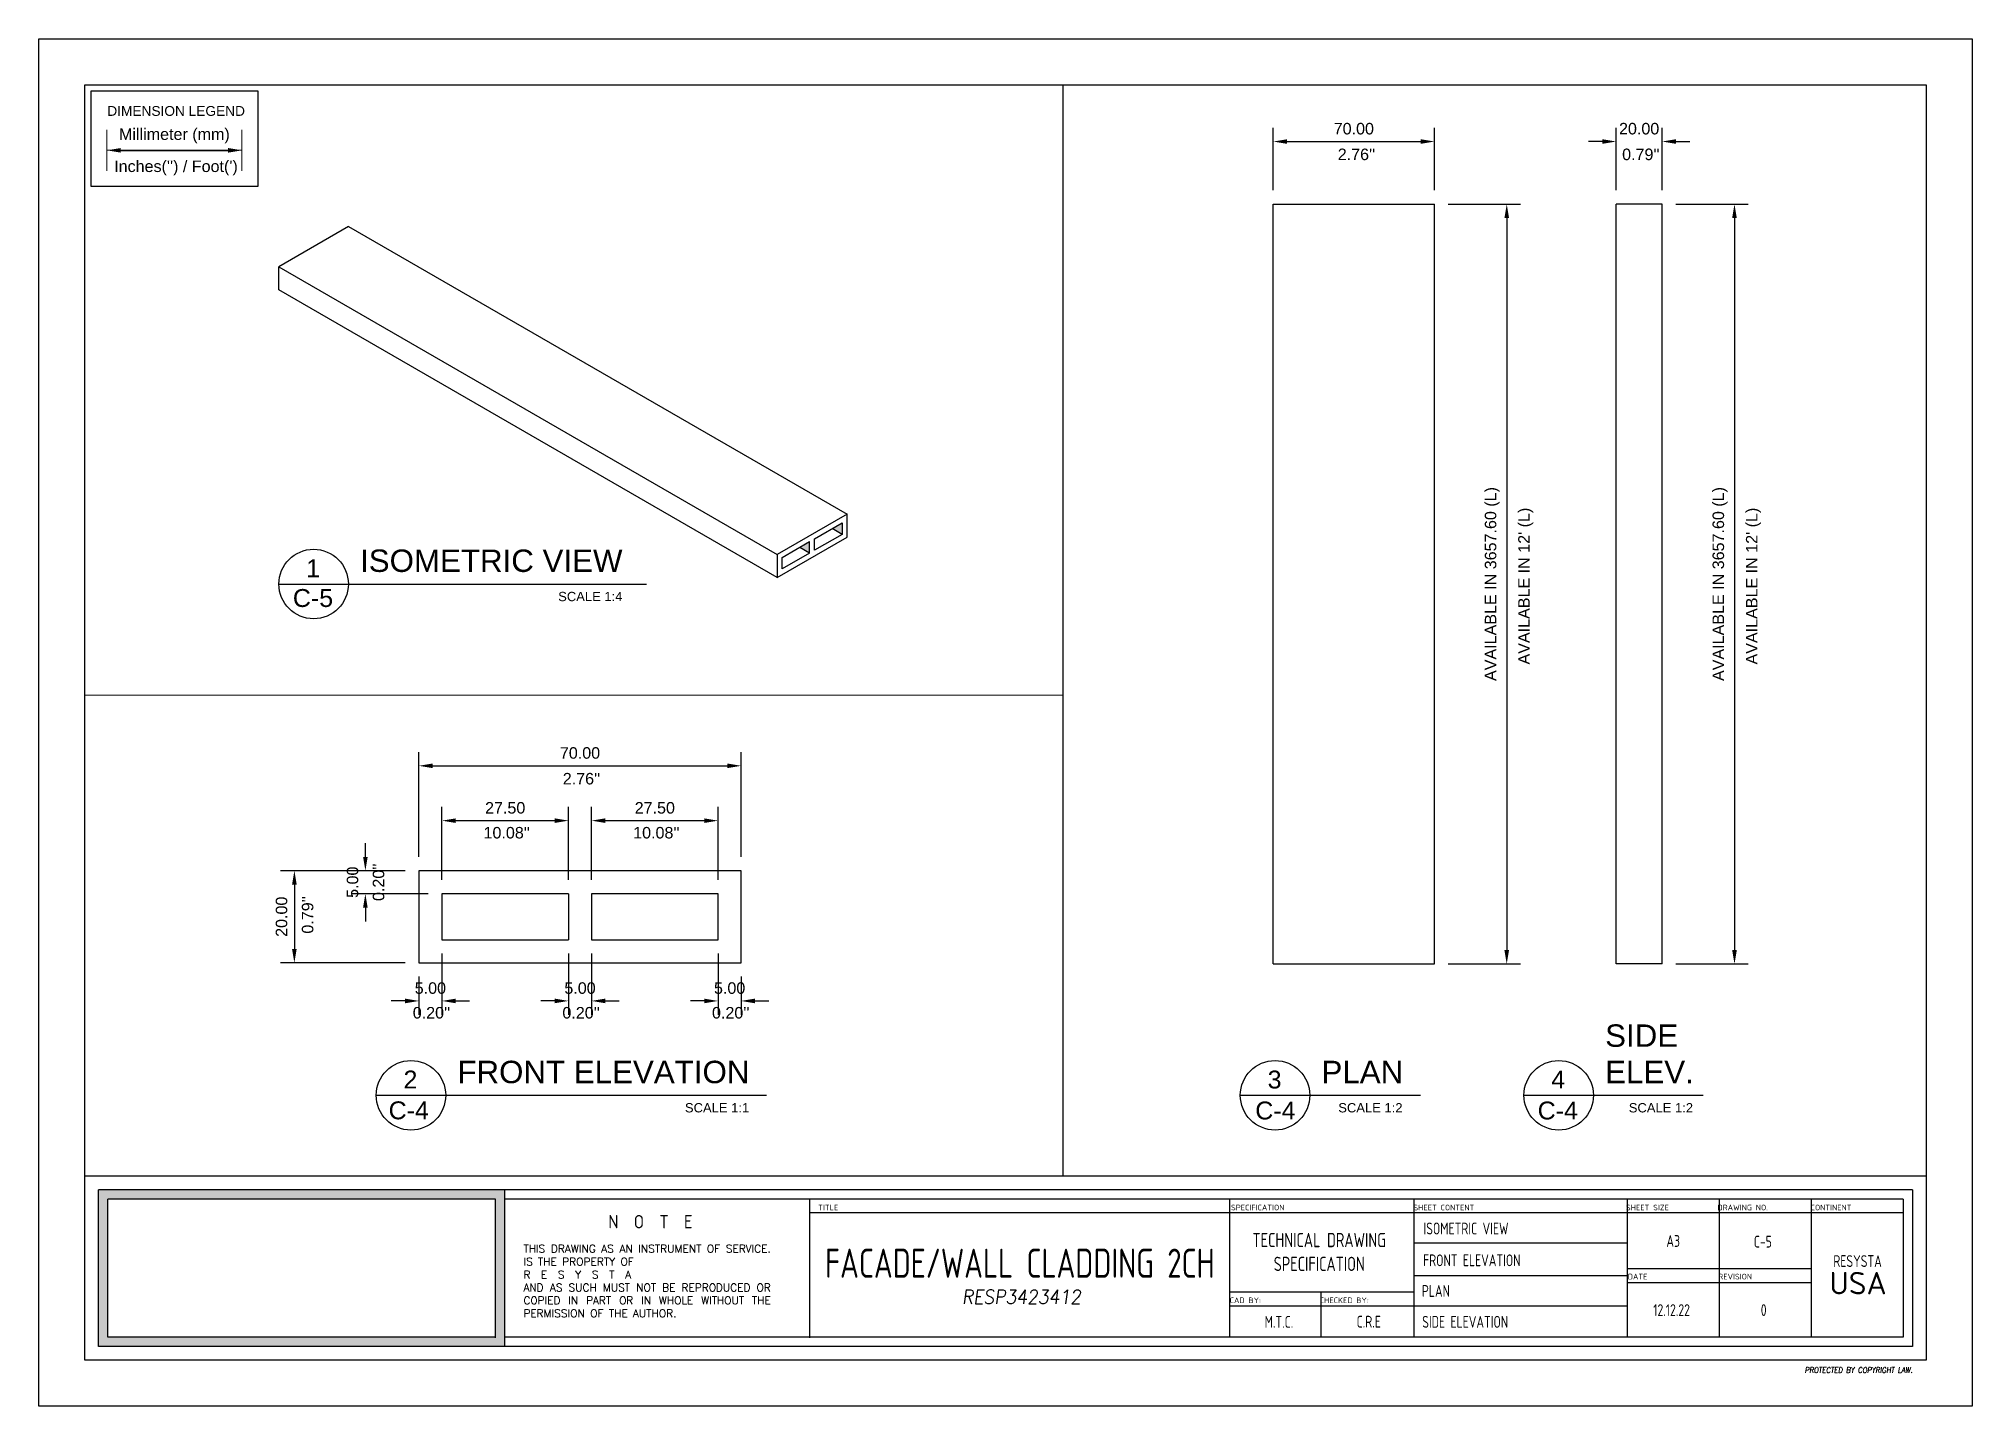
# Paper-space layout '2 CH' of a CAD drawing. Header units: millimetres. Extents: x 0 to 420, y 0 to 297.
# The model-space entities are those that its viewports show. They can reach past a viewport. Long polylines and large blocks are cut down to what shows.
import ezdxf

# ---------------------------------------------------------------- set-up
doc = ezdxf.new("R2010")
doc.units = ezdxf.units.MM
doc.layers.add('DIMENSION LEGEND', color=12, linetype='Continuous')
doc.layers.add('Text', color=3, linetype='Continuous', lineweight=13)
doc.layers.add('Wall', color=4, linetype='Continuous', lineweight=30)
doc.styles.add('ARIAL', font='simplex.shx')
doc.styles.get("Standard").update_dxf_attribs({"font": 'arial.ttf'})
doc.styles.add('x2$0$WSA-text', font='romans.shx', dxfattribs={"width": 0.8, "height": 150})
doc.dimstyles.get("Standard").update_dxf_attribs({"dimtxt": 2.5, "dimasz": 3, "dimexe": 3, "dimexo": 3, "dimgap": 1.5, "dimtad": 1, "dimzin": 0, "dimdsep": 46, "dimtxsty": 'Standard', "dimcen": 0.09, "dimclrd": 1, "dimclre": 1, "dimclrt": 3, "dimadec": 0, "dimazin": 0, "dimtfac": 1, "dimtix": 1, "dimtofl": 0, "dimtmove": 0, "dimatfit": 3, "dimfxl": 1, "dimtolj": 1, "dimtzin": 0, "dimarcsym": 1})

psp = doc.layouts.new('2 CH')

# ---------------------------------------------------------------- texts
at = {"color": 3}
for s, height, p in [('ISOMETRIC VIEW', 4.865576, (69.8014, 181.2076)), ('1', 3.8873, (58.1046, 180.0535)), ('C-5', 3.8873, (55.2081, 173.5977)), ('SCALE 1:4 ', 2.01948, (112.8393, 174.8562)), ('SIDE', 4.86558, (340.2404, 78.076)), ('2', 3.8873, (79.2433, 69.0286)), ('FRONT ELEVATION', 4.865576, (90.9401, 70.1826)), ('3', 3.8873, (266.9384, 69.0286)), ('PLAN', 4.86558, (278.6351, 70.1826)), ('4', 3.8873, (328.5437, 69.0286)), ('ELEV.', 4.86558, (340.2404, 70.1826)), ('C-4', 3.8873, (76.0053, 62.3382)), ('SCALE 1:1  ', 2.019484, (140.3727, 63.8313)), ('C-4', 3.8873, (264.2539, 62.3058)), ('SCALE 1:2  ', 2.019484, (282.2788, 63.8313)), ('C-4', 3.8873, (325.5848, 62.3058)), ('SCALE 1:2  ', 2.019484, (345.3793, 63.8313))]:
    psp.add_text(s, height=height, dxfattribs=at).set_placement(p)
at = {"color": 3, "insert": (395.1834, 26.7506), "char_height": 4.865576, "width": 218.853288, "attachment_point": 5}
psp.add_mtext('{\\fISOCPEUR|b0|i0|c0|p34;USA}', dxfattribs=at)
at = {"layer": 'Text', "style": 'x2$0$WSA-text', "oblique": 8, "width": 0.9}
for s, height, p in [('RESP3423412', 3.034554, (200.5321, 22.2876)), ('PROTECTED BY COPYRIGHT LAW.', 1.210144, (383.5946, 7.279))]:
    psp.add_text(s, height=height, dxfattribs=at).set_placement(p)
at = {"layer": 'Text', "attachment_point": 5}
for s, insert, char_height, width, style in [('{\\Fisocp|c0;  TITLE}', (170.6648, 43.1776), 1.2288, 18.306915, 'ARIAL'), ('{\\Fisocp|c0; SPECIFICATION}', (264.3614, 43.1776), 1.2288, 18.306915, 'ARIAL'), ('{\\Fisocp|c0; SHEET CONTENT}', (304.7969, 43.1776), 1.2288, 18.306915, 'ARIAL'), ('{\\Fisocp|c0; SHEET SIZE}', (349.018, 43.1776), 1.2288, 18.306915, 'ARIAL'), ('{\\Fisocp|c0; DRAWING NO.}', (369.7134, 43.1776), 1.2288, 18.306915, 'ARIAL'), ('{\\Fisocp|c0; CONTINENT}', (388.8995, 43.1776), 1.2288, 18.306915, 'ARIAL'), ('{\\Fisocp|c0;  N  O  T  E}', (131.2202, 40.1033), 2.892481, 43.09278, 'ARIAL'), ('{\\Fisocp|c0;ISOMETRIC VIEW}', (310.0208, 38.6212), 2.56727, 88.826886, 'x2$0$WSA-text'), ('\\pxqj;{\\W1;\\C2;THIS DRAWING AS AN INSTRUMENT OF SERVICE. IS THE PROPERTY OF\\P\\C3;R  E  S  Y  S  T  A\\P\\C2;AND AS SUCH MUST NOT BE REPRODUCED OR COPIED IN PART OR IN WHOLE WITHOUT THE PERMISSION OF THE AUTHOR. }', (134.406, 27.2089), 1.6836511, 58.253908, 'x2$0$WSA-text'), ('{\\Fisocp|c0;FACADE/WALL CLADDING 2CH}', (213.1199, 31.0797), 6.325285, 218.853288, 'x2$0$WSA-text'), ('{\\Fisocp|c0;TECHNICAL DRAWING SPECIFICATION}', (278.1465, 33.5252), 3.106396, 44.070299, 'x2$0$WSA-text'), ('{\\Fisocp|c0;A3 }', (355.0315, 35.9083), 2.56727, 88.826886, 'x2$0$WSA-text'), ('{\\Fisocp|c0;C-5}', (374.4992, 35.7657), 2.56727, 88.826886, 'x2$0$WSA-text'), ('{\\Fisocp|c0;FRONT ELEVATION}', (311.278, 31.7141), 2.56727, 88.826886, 'x2$0$WSA-text'), ('{\\Fisocp|c0;RESYSTA}', (395.0704, 31.5462), 2.56727, 88.826886, 'x2$0$WSA-text'), ('{\\Fisocp|c0;PLAN}', (303.4788, 25.0623), 2.56727, 88.826886, 'x2$0$WSA-text'), ('{\\Fisocp|c0; DATE}', (346.8827, 28.1776), 1.2288, 18.306915, 'ARIAL'), ('{\\Fisocp|c0; REVISION}', (368.0724, 28.1776), 1.2288, 18.306915, 'ARIAL'), ('{\\Fisocp|c0; CAD BY:}', (261.6754, 23.0265), 1.2288, 18.306915, 'ARIAL'), ('{\\Fisocp|c0; CHECKED BY:}', (283.1746, 23.0265), 1.2288, 18.306915, 'ARIAL'), ('{\\Fisocp|c0;12.12.22}', (354.6793, 20.9083), 2.56727, 88.826886, 'x2$0$WSA-text'), ('{\\Fisocp|c0;0}', (374.6793, 20.9083), 2.56727, 88.826886, 'x2$0$WSA-text'), ('{\\Fisocp|c0;M.T.C.}', (269.3965, 18.3346), 2.56727, 88.826886, 'x2$0$WSA-text'), ('{\\Fisocp|c0;C.R.E}', (288.8988, 18.3856), 2.56727, 88.826886, 'x2$0$WSA-text'), ('{\\Fisocp|c0;SIDE ELEVATION}', (309.8425, 18.3524), 2.56727, 88.826886, 'x2$0$WSA-text')]:
    psp.add_mtext(s, dxfattribs=dict(at, insert=insert, char_height=char_height, width=width, style=style))
at = {"layer": 'Wall', "color": 5, "insert": (14.9093, 282.3761), "char_height": 2.128107, "width": 31.230696, "attachment_point": 1}
psp.add_mtext('{\\C3;DIMENSION LEGEND}', dxfattribs=at)
at = {"layer": 'Wall', "color": 3, "lineweight": 5, "char_height": 2.5, "attachment_point": 1}
for s, insert, width in [("2.76''", (282.1623, 273.1363), 8.849079), ("0.79''", (343.9374, 273.1363), 8.849079), ("Inches('') / Foot(')", (16.4058, 270.5512), 28.810895), ("2.76''", (113.8357, 137.5565), 8.849079), ("10.08''", (96.6269, 125.8194), 8.849079), ("10.08''", (129.1269, 125.8194), 8.849079), ("0.20''", (81.2535, 86.7248), 8.849079), ("0.20''", (113.7535, 86.7248), 8.849079), ("0.20''", (146.2535, 86.7248), 8.849079)]:
    psp.add_mtext(s, dxfattribs=dict(at, insert=insert, width=width))
at = {"layer": 'Wall', "color": 3, "lineweight": 5, "char_height": 2.5, "attachment_point": 1, "rotation": 90}
for s, insert, width in [("\\A1;AVAILABLE IN {\\A0;12' (L)}", (321.3603, 161.1017), 67.810464), ("\\A1;AVAILABLE IN {\\A0;12' (L)}", (370.8304, 161.1017), 67.810464), ("0.20''", (72.5625, 109.7407), 8.849079), ("0.79''", (57.1613, 102.6569), 8.849079)]:
    psp.add_mtext(s, dxfattribs=dict(at, insert=insert, width=width))

msp = doc.modelspace()

# ---------------------------------------------------------------- blocks, each defined once
blk = doc.blocks.new('*D48')
at = {"layer": 'Defpoints', "color": 0, "transparency": 16777216}
for p in [(14.83, 272.76), (44.13, 272.76), (44.13, 272.76)]:
    blk.add_point(p, dxfattribs=at)
at = {"layer": 'Wall', "color": 1, "lineweight": -2, "transparency": 16777216}
blk.add_line((17.83, 272.76), (41.13, 272.76), dxfattribs=at)
at = {"layer": 'Wall', "color": 1, "transparency": 16777216}
for points in [[(17.83, 273.26), (17.83, 272.26), (14.83, 272.76)], [(41.13, 273.26), (41.13, 272.26), (44.13, 272.76)]]:
    blk.add_solid(points, dxfattribs=at)
at = {"layer": 'Wall', "color": 3, "lineweight": 5, "transparency": 16777216, "insert": (29.48, 275.9), "char_height": 2.5, "attachment_point": 5}
blk.add_mtext('\\A1;Millimeter (mm)', dxfattribs=at)
blk = doc.blocks.new('*D49')
at = {"layer": 'Defpoints', "color": 0, "transparency": 16777216}
for p in [(152.58, 139.1), (82.58, 116.32), (152.58, 116.32)]:
    blk.add_point(p, dxfattribs=at)
at = {"layer": 'Wall', "color": 1, "lineweight": -2, "transparency": 16777216}
for p, q in [((82.58, 119.32), (82.58, 142.1)), ((85.58, 139.1), (149.58, 139.1)), ((152.58, 119.32), (152.58, 142.1))]:
    blk.add_line(p, q, dxfattribs=at)
at = {"layer": 'Wall', "color": 1, "transparency": 16777216}
for points in [[(85.58, 139.6), (85.58, 138.6), (82.58, 139.1)], [(149.58, 139.6), (149.58, 138.6), (152.58, 139.1)]]:
    blk.add_solid(points, dxfattribs=at)
at = {"layer": 'Wall', "color": 3, "transparency": 16777216, "insert": (117.58, 141.88), "char_height": 2.5, "attachment_point": 5}
blk.add_mtext('\\A1;70.00', dxfattribs=at)
blk = doc.blocks.new('*D50')
at = {"layer": 'Defpoints', "color": 0, "transparency": 16777216}
for p in [(115.08, 127.19), (87.58, 111.32), (115.08, 111.32)]:
    blk.add_point(p, dxfattribs=at)
at = {"layer": 'Wall', "color": 1, "lineweight": -2, "transparency": 16777216}
for p, q in [((87.58, 114.32), (87.58, 130.19)), ((90.58, 127.19), (112.08, 127.19)), ((115.08, 114.32), (115.08, 130.19))]:
    blk.add_line(p, q, dxfattribs=at)
at = {"layer": 'Wall', "color": 1, "transparency": 16777216}
for points in [[(90.58, 127.69), (90.58, 126.69), (87.58, 127.19)], [(112.08, 127.69), (112.08, 126.69), (115.08, 127.19)]]:
    blk.add_solid(points, dxfattribs=at)
at = {"layer": 'Wall', "color": 3, "transparency": 16777216, "insert": (101.33, 129.96), "char_height": 2.5, "attachment_point": 5}
blk.add_mtext('\\A1;27.50', dxfattribs=at)
blk = doc.blocks.new('*D51')
at = {"layer": 'Defpoints', "color": 0, "transparency": 16777216}
for p in [(147.58, 127.19), (120.08, 111.32), (147.58, 111.32)]:
    blk.add_point(p, dxfattribs=at)
at = {"layer": 'Wall', "color": 1, "lineweight": -2, "transparency": 16777216}
for p, q in [((120.08, 114.32), (120.08, 130.19)), ((123.08, 127.19), (144.58, 127.19)), ((147.58, 114.32), (147.58, 130.19))]:
    blk.add_line(p, q, dxfattribs=at)
at = {"layer": 'Wall', "color": 1, "transparency": 16777216}
for points in [[(123.08, 127.69), (123.08, 126.69), (120.08, 127.19)], [(144.58, 127.69), (144.58, 126.69), (147.58, 127.19)]]:
    blk.add_solid(points, dxfattribs=at)
at = {"layer": 'Wall', "color": 3, "transparency": 16777216, "insert": (133.83, 129.96), "char_height": 2.5, "attachment_point": 5}
blk.add_mtext('\\A1;27.50', dxfattribs=at)
blk = doc.blocks.new('*D52')
at = {"layer": 'Defpoints', "color": 0, "transparency": 16777216}
for p in [(82.58, 116.32), (55.54, 96.32), (82.58, 96.32)]:
    blk.add_point(p, dxfattribs=at)
at = {"layer": 'Wall', "color": 1, "lineweight": -2, "transparency": 16777216}
for p, q in [((79.58, 116.32), (52.54, 116.32)), ((55.54, 113.32), (55.54, 99.32)), ((79.58, 96.32), (52.54, 96.32))]:
    blk.add_line(p, q, dxfattribs=at)
at = {"layer": 'Wall', "color": 1, "transparency": 16777216}
for points in [[(55.04, 113.32), (56.04, 113.32), (55.54, 116.32)], [(55.04, 99.32), (56.04, 99.32), (55.54, 96.32)]]:
    blk.add_solid(points, dxfattribs=at)
at = {"layer": 'Wall', "color": 3, "transparency": 16777216, "insert": (52.76, 106.32), "char_height": 2.5, "attachment_point": 5, "rotation": 90}
blk.add_mtext('\\A1;20.00', dxfattribs=at)
blk = doc.blocks.new('*D53')
at = {"layer": 'Defpoints', "color": 0, "transparency": 16777216}
for p in [(82.58, 116.32), (70.96, 111.32), (87.58, 111.32)]:
    blk.add_point(p, dxfattribs=at)
at = {"layer": 'Wall', "color": 1, "lineweight": -2, "transparency": 16777216}
for p, q in [((70.96, 119.32), (70.96, 122.32)), ((79.58, 116.32), (67.96, 116.32)), ((84.58, 111.32), (67.96, 111.32)), ((70.96, 108.32), (70.96, 105.32))]:
    blk.add_line(p, q, dxfattribs=at)
at = {"layer": 'Wall', "color": 1, "transparency": 16777216}
for points in [[(70.46, 119.32), (71.46, 119.32), (70.96, 116.32)], [(70.46, 108.32), (71.46, 108.32), (70.96, 111.32)]]:
    blk.add_solid(points, dxfattribs=at)
at = {"layer": 'Wall', "color": 3, "transparency": 16777216, "insert": (68.18, 113.82), "char_height": 2.5, "attachment_point": 5, "rotation": 90}
blk.add_mtext('\\A1;5.00', dxfattribs=at)
blk = doc.blocks.new('*D54')
at = {"layer": 'Defpoints', "color": 0, "transparency": 16777216}
for p in [(87.58, 101.32), (82.58, 96.32), (87.58, 88.04)]:
    blk.add_point(p, dxfattribs=at)
at = {"layer": 'Wall', "color": 1, "lineweight": -2, "transparency": 16777216}
for p, q in [((87.58, 98.32), (87.58, 85.04)), ((82.58, 93.32), (82.58, 85.04)), ((79.58, 88.04), (76.58, 88.04)), ((90.58, 88.04), (93.58, 88.04))]:
    blk.add_line(p, q, dxfattribs=at)
at = {"layer": 'Wall', "color": 1, "transparency": 16777216}
for points in [[(79.58, 88.54), (79.58, 87.54), (82.58, 88.04)], [(90.58, 88.54), (90.58, 87.54), (87.58, 88.04)]]:
    blk.add_solid(points, dxfattribs=at)
at = {"layer": 'Wall', "color": 3, "transparency": 16777216, "insert": (85.08, 90.82), "char_height": 2.5, "attachment_point": 5}
blk.add_mtext('\\A1;5.00', dxfattribs=at)
blk = doc.blocks.new('*D55')
at = {"layer": 'Defpoints', "color": 0, "transparency": 16777216}
for p in [(115.08, 101.32), (120.08, 101.32), (120.08, 88.04)]:
    blk.add_point(p, dxfattribs=at)
at = {"layer": 'Wall', "color": 1, "lineweight": -2, "transparency": 16777216}
for p, q in [((115.08, 98.32), (115.08, 85.04)), ((120.08, 98.32), (120.08, 85.04)), ((112.08, 88.04), (109.08, 88.04)), ((123.08, 88.04), (126.08, 88.04))]:
    blk.add_line(p, q, dxfattribs=at)
at = {"layer": 'Wall', "color": 1, "transparency": 16777216}
for points in [[(112.08, 88.54), (112.08, 87.54), (115.08, 88.04)], [(123.08, 88.54), (123.08, 87.54), (120.08, 88.04)]]:
    blk.add_solid(points, dxfattribs=at)
at = {"layer": 'Wall', "color": 3, "transparency": 16777216, "insert": (117.58, 90.82), "char_height": 2.5, "attachment_point": 5}
blk.add_mtext('\\A1;5.00', dxfattribs=at)
blk = doc.blocks.new('*D56')
at = {"layer": 'Defpoints', "color": 0, "transparency": 16777216}
for p in [(147.58, 101.32), (152.58, 96.32), (152.58, 88.04)]:
    blk.add_point(p, dxfattribs=at)
at = {"layer": 'Wall', "color": 1, "lineweight": -2, "transparency": 16777216}
for p, q in [((147.58, 98.32), (147.58, 85.04)), ((152.58, 93.32), (152.58, 85.04)), ((144.58, 88.04), (141.58, 88.04)), ((155.58, 88.04), (158.58, 88.04))]:
    blk.add_line(p, q, dxfattribs=at)
at = {"layer": 'Wall', "color": 1, "transparency": 16777216}
for points in [[(144.58, 88.54), (144.58, 87.54), (147.58, 88.04)], [(155.58, 88.54), (155.58, 87.54), (152.58, 88.04)]]:
    blk.add_solid(points, dxfattribs=at)
at = {"layer": 'Wall', "color": 3, "transparency": 16777216, "insert": (150.08, 90.82), "char_height": 2.5, "attachment_point": 5}
blk.add_mtext('\\A1;5.00', dxfattribs=at)
blk = doc.blocks.new('*D57')
at = {"layer": 'Defpoints', "color": 0, "transparency": 16777216}
for p in [(303.16, 274.67), (268.16, 261.08), (303.16, 261.08)]:
    blk.add_point(p, dxfattribs=at)
at = {"layer": 'Wall', "color": 1, "lineweight": -2, "transparency": 16777216}
for p, q in [((268.16, 264.08), (268.16, 277.67)), ((303.16, 264.08), (303.16, 277.67)), ((271.16, 274.67), (300.16, 274.67))]:
    blk.add_line(p, q, dxfattribs=at)
at = {"layer": 'Wall', "color": 1, "transparency": 16777216}
for points in [[(271.16, 275.17), (271.16, 274.17), (268.16, 274.67)], [(300.16, 275.17), (300.16, 274.17), (303.16, 274.67)]]:
    blk.add_solid(points, dxfattribs=at)
at = {"layer": 'Wall', "color": 3, "transparency": 16777216, "insert": (285.66, 277.45), "char_height": 2.5, "attachment_point": 5}
blk.add_mtext('\\A1;70.00', dxfattribs=at)
blk = doc.blocks.new('*D58')
at = {"layer": 'Defpoints', "color": 0, "transparency": 16777216}
for p in [(352.63, 274.67), (342.63, 261.08), (352.63, 261.08)]:
    blk.add_point(p, dxfattribs=at)
at = {"layer": 'Wall', "color": 1, "lineweight": -2, "transparency": 16777216}
for p, q in [((342.63, 264.08), (342.63, 277.67)), ((352.63, 264.08), (352.63, 277.67)), ((339.63, 274.67), (336.63, 274.67)), ((355.63, 274.67), (358.63, 274.67))]:
    blk.add_line(p, q, dxfattribs=at)
at = {"layer": 'Wall', "color": 1, "transparency": 16777216}
for points in [[(339.63, 275.17), (339.63, 274.17), (342.63, 274.67)], [(355.63, 275.17), (355.63, 274.17), (352.63, 274.67)]]:
    blk.add_solid(points, dxfattribs=at)
at = {"layer": 'Wall', "color": 3, "transparency": 16777216, "insert": (347.63, 277.45), "char_height": 2.5, "attachment_point": 5}
blk.add_mtext('\\A1;20.00', dxfattribs=at)
blk = doc.blocks.new('*D59')
at = {"layer": 'Defpoints', "color": 0, "transparency": 16777216}
for p in [(352.63, 261.08), (352.63, 96.08), (368.34, 96.08)]:
    blk.add_point(p, dxfattribs=at)
at = {"layer": 'Wall', "color": 1, "lineweight": -2, "transparency": 16777216}
for p, q in [((355.63, 261.08), (371.34, 261.08)), ((368.34, 258.08), (368.34, 99.08)), ((355.63, 96.08), (371.34, 96.08))]:
    blk.add_line(p, q, dxfattribs=at)
at = {"layer": 'Wall', "color": 1, "transparency": 16777216}
for points in [[(367.84, 258.08), (368.84, 258.08), (368.34, 261.08)], [(367.84, 99.08), (368.84, 99.08), (368.34, 96.08)]]:
    blk.add_solid(points, dxfattribs=at)
at = {"layer": 'Wall', "color": 3, "transparency": 16777216, "insert": (365.2, 178.58), "char_height": 2.5, "width": 42.4989, "attachment_point": 5, "rotation": 90}
blk.add_mtext('\\A1;AVAILABLE IN 3657.60 (L)', dxfattribs=at)
blk = doc.blocks.new('*D60')
at = {"layer": 'Defpoints', "color": 0, "transparency": 16777216}
for p in [(303.16, 261.08), (303.16, 96.08), (318.87, 96.08)]:
    blk.add_point(p, dxfattribs=at)
at = {"layer": 'Wall', "color": 1, "lineweight": -2, "transparency": 16777216}
for p, q in [((306.16, 261.08), (321.87, 261.08)), ((318.87, 258.08), (318.87, 99.08)), ((306.16, 96.08), (321.87, 96.08))]:
    blk.add_line(p, q, dxfattribs=at)
at = {"layer": 'Wall', "color": 1, "transparency": 16777216}
for points in [[(318.37, 258.08), (319.37, 258.08), (318.87, 261.08)], [(318.37, 99.08), (319.37, 99.08), (318.87, 96.08)]]:
    blk.add_solid(points, dxfattribs=at)
at = {"layer": 'Wall', "color": 3, "transparency": 16777216, "insert": (315.73, 178.58), "char_height": 2.5, "width": 42.4989, "attachment_point": 5, "rotation": 90}
blk.add_mtext('\\A1;AVAILABLE IN 3657.60 (L)', dxfattribs=at)

# ---------------------------------------------------------------- dimensions: what is measured, and where the dimension line sits
at = {"layer": 'Wall', "color": 1, "lineweight": 5}
dim = psp.add_linear_dim(base=(44.1258, 272.7636), p1=(14.8282, 272.7636), p2=(44.1258, 272.7636), text='Millimeter (mm)', dimstyle='Standard', override={"dimpost": '\\X'}, dxfattribs=at)
dim.commit()
dim.dimension.update_dxf_attribs({"geometry": '*D48', "text_midpoint": (29.477, 275.9024)})
at = {"layer": 'Wall', "color": 5}
for base, p1, p2, override, picture, middle in [((303.1556, 274.6735), (268.1556, 261.0838), (303.1556, 261.0838), {"dimlfac": -2, "dimpost": '\\X'}, '*D57', (285.6556, 277.45)), ((352.6256, 274.6735), (342.6256, 261.0838), (352.6256, 261.0838), {"dimlfac": -2, "dimpost": '\\X'}, '*D58', (347.6256, 277.45)), ((87.5832, 88.0393), (82.5832, 96.3164), (87.5832, 101.3164), {"dimlfac": -1, "dimpost": '\\X'}, '*D54', (85.0832, 90.8157)), ((120.0832, 88.0393), (115.0832, 101.3164), (120.0832, 101.3164), {"dimlfac": -1, "dimpost": '\\X'}, '*D55', (117.5832, 90.8157)), ((152.5832, 88.0393), (147.5832, 101.3164), (152.5832, 96.3164), {"dimlfac": -1, "dimpost": '\\X'}, '*D56', (150.0832, 90.8157))]:
    dim = psp.add_linear_dim(base=base, p1=p1, p2=p2, dimstyle='Standard', override=override, dxfattribs=at)
    dim.commit()
    dim.dimension.update_dxf_attribs({"geometry": picture, "text_midpoint": middle})
for base, p1, p2, picture, middle in [((318.867, 96.0838), (303.1556, 261.0838), (303.1556, 96.0838), '*D60', (315.7282, 178.5838)), ((368.3371, 96.0838), (352.6256, 261.0838), (352.6256, 96.0838), '*D59', (365.1983, 178.5838))]:
    dim = psp.add_linear_dim(base=base, p1=p1, p2=p2, angle=90, text='AVAILABLE IN 3657.60 (L)', dimstyle='Standard', override={"dimlfac": -2, "dimpost": '\\X'}, dxfattribs=at)
    dim.commit()
    dim.dimension.update_dxf_attribs({"geometry": picture, "text_midpoint": middle})
for base, p1, p2, picture, middle in [((152.5832, 139.1), (82.5832, 116.3164), (152.5832, 116.3164), '*D49', (117.5832, 139.1)), ((115.0832, 127.1879), (87.5832, 111.3164), (115.0832, 111.3164), '*D50', (101.3332, 127.1879)), ((147.5832, 127.1879), (120.0832, 111.3164), (147.5832, 111.3164), '*D51', (133.8332, 127.1879))]:
    dim = psp.add_linear_dim(base=base, p1=p1, p2=p2, dimstyle='Standard', override={"dimlfac": -1, "dimpost": '\\X'}, dxfattribs=at)
    dim.commit()
    dim.dimension.update_dxf_attribs({"geometry": picture, "text_midpoint": middle, "dimtype": 160})
for base, p2, picture, middle in [((70.9572, 111.3164), (87.5832, 111.3164), '*D53', (70.9572, 113.8164)), ((55.5364, 96.3164), (82.5832, 96.3164), '*D52', (55.5364, 106.3164))]:
    dim = psp.add_linear_dim(base=base, p1=(82.5832, 116.3164), p2=p2, angle=90, dimstyle='Standard', override={"dimlfac": -1, "dimpost": '\\X'}, dxfattribs=at)
    dim.commit()
    dim.dimension.update_dxf_attribs({"geometry": picture, "text_midpoint": middle, "dimtype": 160})

# ---------------------------------------------------------------- hatches: boundary and pattern name
at = {"layer": 'Wall'}
h = msp.add_hatch(color=2, dxfattribs=at)
h.dxf.hatch_style = 1
h.paths.add_polyline_path([(13807.26, -6283.69), (13815.92, -6288.69), (13815.92, -6278.69)])
h.paths.add_polyline_path([(13844.07, -6272.44), (13844.07, -6262.44), (13835.41, -6267.44)])

# ---------------------------------------------------------------- linework, layer by layer
for p, q in [((14318.55, -5977.39), (14318.55, -5647.39)), ((14318.55, -5647.39), (14388.55, -5647.39)), ((14388.55, -5977.39), (14388.55, -5647.39)), ((14467.49, -5977.39), (14467.49, -5647.39)), ((14487.49, -5647.39), (14467.49, -5647.39)), ((14487.49, -5977.39), (14487.49, -5647.39)), ((14318.55, -5977.39), (14388.55, -5977.39)), ((14487.49, -5977.39), (14467.49, -5977.39)), ((13415.38, -6004.94), (13354.76, -6039.94)), ((13415.38, -6004.94), (13848.4, -6254.94)), ((13354.76, -6059.94), (13354.76, -6039.94)), ((13354.76, -6039.94), (13787.78, -6289.94)), ((13787.78, -6309.94), (13354.76, -6059.94)), ((13016.24, -6132.19), (13016.24, -6152.19)), ((13086.24, -6132.19), (13016.24, -6132.19)), ((13086.24, -6152.19), (13086.24, -6132.19)), ((13021.24, -6137.19), (13021.24, -6147.19)), ((13048.74, -6137.19), (13021.24, -6137.19)), ((13048.74, -6137.19), (13048.74, -6147.19)), ((13081.24, -6137.19), (13053.74, -6137.19)), ((13053.74, -6137.19), (13053.74, -6147.19)), ((13081.24, -6147.19), (13081.24, -6137.19)), ((13021.24, -6147.19), (13048.74, -6147.19)), ((13053.74, -6147.19), (13081.24, -6147.19)), ((13016.24, -6152.19), (13086.24, -6152.19)), ((13848.4, -6254.94), (13787.78, -6289.94)), ((13848.4, -6274.94), (13848.4, -6254.94)), ((13820.25, -6276.19), (13844.07, -6262.44)), ((13844.07, -6262.44), (13844.07, -6272.44)), ((13844.07, -6272.44), (13835.41, -6267.44)), ((13844.07, -6272.44), (13820.25, -6286.19)), ((13787.78, -6309.94), (13848.4, -6274.94)), ((13792.11, -6292.44), (13815.92, -6278.69)), ((13815.92, -6288.69), (13815.92, -6278.69)), ((13820.25, -6286.19), (13820.25, -6276.19)), ((13820.25, -6286.19), (13820.25, -6276.19)), ((13815.92, -6288.69), (13807.26, -6283.69)), ((13787.78, -6289.94), (13787.78, -6309.94)), ((13815.92, -6288.69), (13792.11, -6302.44)), ((13792.11, -6302.44), (13792.11, -6292.44))]:
    msp.add_line(p, q, dxfattribs=at)

# ---------------------------------------------------------------- hatches: boundary and pattern name
at = {"layer": 'Wall', "transparency": 33554636}
h = psp.add_hatch(color=3, dxfattribs=at)
h.dxf.hatch_style = 1
h.paths.add_polyline_path([(12.9995, 47.0071), (12.9995, 13.0071), (101.2307, 13.0071), (101.2307, 47.0071)])
h.paths.add_polyline_path([(99.2307, 45.0071), (99.2307, 15.0071), (14.9995, 15.0071), (14.9995, 45.0071)], flags=16)

# ---------------------------------------------------------------- linework, layer by layer
at = {"color": 1}
for p, q in [((52.1694, 178.5734), (132.0031, 178.5734)), ((73.3081, 67.5484), (158.1172, 67.5484)), ((261.0032, 67.5484), (300.1544, 67.5484)), ((322.6085, 67.5484), (361.5215, 67.5484))]:
    psp.add_line(p, q, dxfattribs=at)
for centre in [(59.7173, 178.5734), (80.856, 67.5484), (268.551, 67.5484), (330.1563, 67.5484)]:
    psp.add_circle(centre, 7.5478, dxfattribs=at)
at = {"layer": 'DIMENSION LEGEND', "color": 20}
psp.add_lwpolyline([(11.4047, 285.6743), (47.6123, 285.6743), (47.6123, 264.8891), (11.4047, 264.8891)], close=True, dxfattribs=at)
at = {"layer": 'Wall', "color": 5}
for p, q in [((222.4995, 50.0071), (222.4995, 287.0071)), ((406.9995, 47.0071), (12.9995, 47.0071))]:
    psp.add_line(p, q, dxfattribs=at)
at = {"layer": 'Wall', "color": 1, "lineweight": 5}
for p, q in [((14.8282, 268.3351), (14.8282, 277.1921)), ((44.1258, 268.3351), (44.1258, 277.1921)), ((14.8282, 272.7636), (44.1258, 272.7636))]:
    psp.add_line(p, q, dxfattribs=at)
at = {"layer": 'Wall', "color": 1}
for p, q in [((409.9995, 50.0071), (9.9995, 50.0071)), ((344.9995, 42.0071), (167.4807, 42.0071)), ((404.9995, 42.0071), (344.9995, 42.0071)), ((298.7495, 35.4751), (344.9995, 35.4751)), ((298.7495, 28.388), (344.9995, 28.388)), ((344.9995, 26.9235), (384.9995, 26.9235)), ((258.7495, 21.856), (298.7495, 21.856)), ((298.7495, 21.856), (344.9995, 21.856))]:
    psp.add_line(p, q, dxfattribs=at)
at = {"layer": 'Wall'}
for p, q in [((101.2307, 13.0071), (101.2307, 47.0071)), ((99.2307, 14.8971), (99.2307, 45.0071)), ((167.4807, 14.8971), (167.4807, 44.8971)), ((258.7495, 15.0071), (258.7495, 45.0071)), ((298.7495, 15.0071), (298.7495, 45.0071)), ((344.9995, 45.0071), (344.9995, 15.0071)), ((364.9995, 45.0071), (364.9995, 15.0071)), ((384.9995, 45.0071), (384.9995, 15.0071)), ((344.9995, 29.9235), (384.9995, 29.9235)), ((258.7495, 24.856), (298.7495, 24.856)), ((278.4796, 24.856), (278.4796, 15.0071))]:
    psp.add_line(p, q, dxfattribs=at)
at = {"layer": 'Wall', "color": 4}
for p, q in [((99.2307, 45.0071), (14.9995, 45.0071)), ((404.9995, 45.0071), (101.2307, 45.0071))]:
    psp.add_line(p, q, dxfattribs=at)
at = {"layer": 'Wall', "color": 5}
for points in [[(-0.0005, 297.0071), (419.9995, 297.0071), (419.9995, 0.0071), (-0.0005, 0.0071), (-0.0005, 297.0071)], [(406.9995, 47.0071), (406.9995, 13.0071), (12.9995, 13.0071), (12.9995, 47.0071)]]:
    psp.add_lwpolyline(points, dxfattribs=at)
at = {"layer": 'Wall', "color": 1}
psp.add_lwpolyline([(9.9995, 287.0071), (409.9995, 287.0071), (409.9995, 10.0071), (9.9995, 10.0071)], close=True, dxfattribs=at)
at = {"layer": 'Wall', "color": 5}
psp.add_lwpolyline([(9.9995, 287.0071), (409.9995, 287.0071), (409.9995, 50.0071), (9.9995, 50.0071)], close=True, dxfattribs=at)
at = {"layer": 'Wall', "color": 4}
for points in [[(99.2307, 15.0071), (14.9995, 15.0071), (14.9995, 45.0071)], [(404.9995, 45.0071), (404.9995, 15.0071), (101.2307, 15.0071)]]:
    psp.add_lwpolyline(points, dxfattribs=at)

psp.set_redraw_order([(e.dxf.handle, doc.entitydb.next_handle()) for e in psp.query("TEXT MTEXT ATTDEF DIMENSION ARC_DIMENSION")])  # texts and dimensions are drawn at this point

# ---------------------------------------------------------------- viewports
at = {"layer": 'Wall', "color": 5}
psp.add_viewport(center=(116.2495, 220.7343), size=(212.5, 132.545546), view_center_point=(13611.083, -6146.9395), view_height=530.182184, dxfattribs=at)
for center, size, view_center_point, view_height, status in [((316.2495, 168.5071), (187.5, 237), (14414.7371, -5832.5475), 474, 3), ((116.2495, 102.2343), (212.5, 104.454454), (13049.9083, -6146.2754), 104.454454, 4)]:
    psp.add_viewport(center=center, size=size, view_center_point=view_center_point, view_height=view_height, status=status, dxfattribs=at)

doc.saveas('drawing.dxf')
